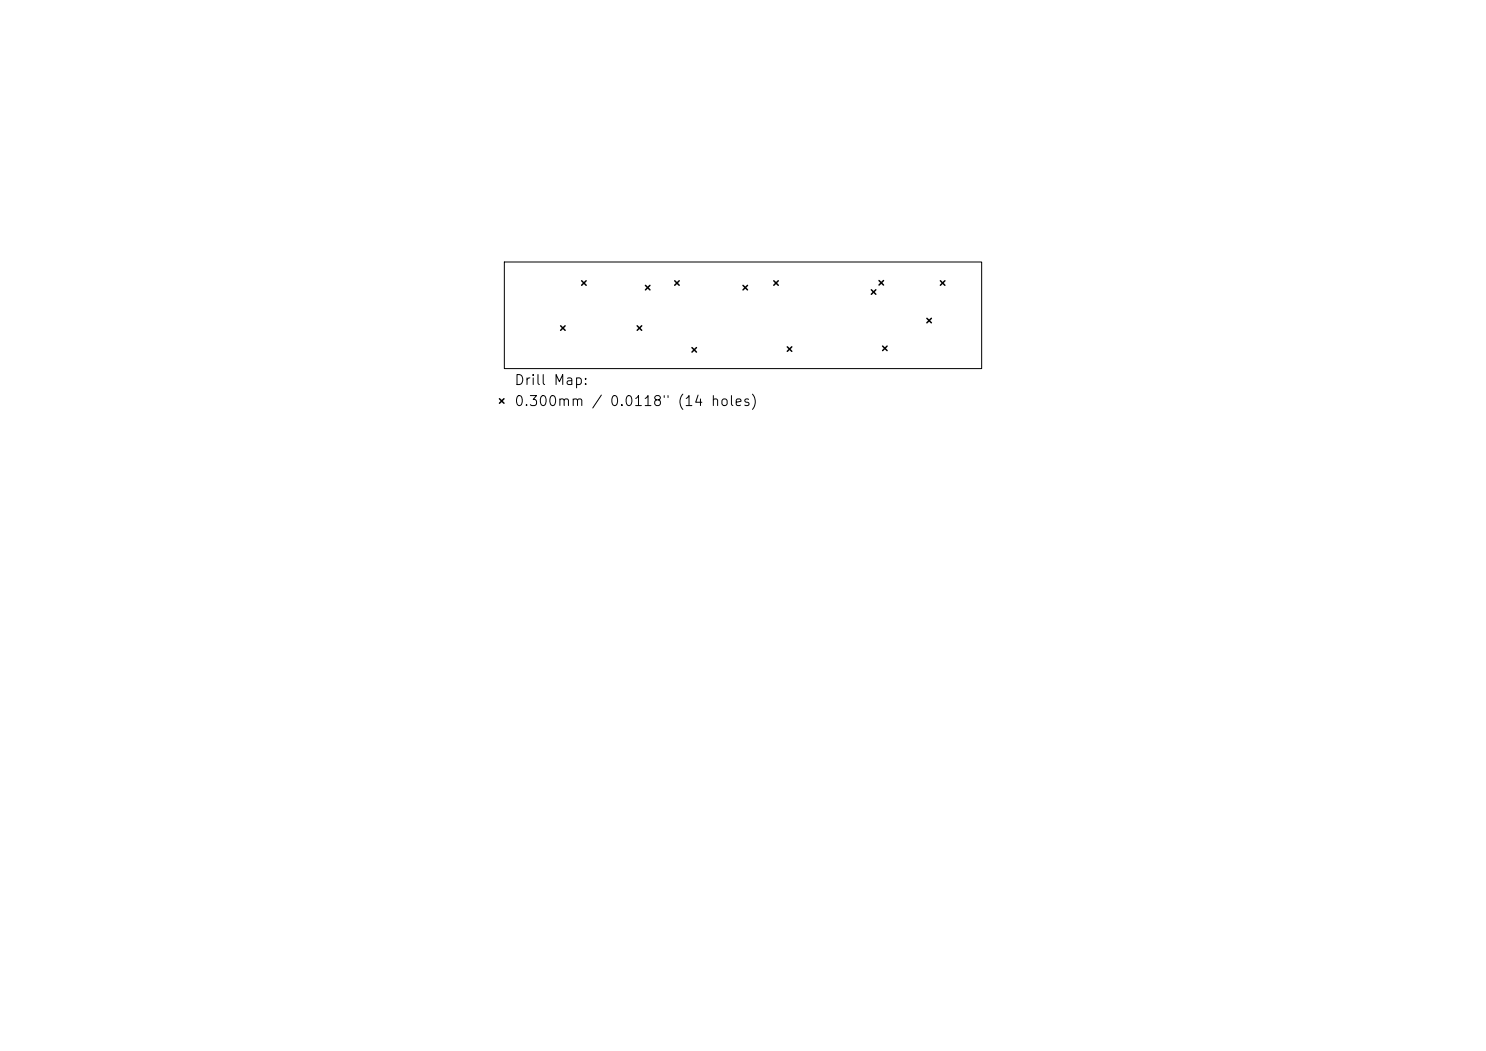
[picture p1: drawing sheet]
<svg xmlns="http://www.w3.org/2000/svg" width="297mm" height="210mm" viewBox="0 0 297 210" stroke-linecap="round" stroke-linejoin="round" font-family="sans-serif">
<defs><g id="words">
<g font-size="2">
<text x="102.7" y="77.4">Drill Map:</text>
<text x="102.7" y="81.6">0.300mm / 0.0118&quot; (14 holes)</text>
</g>
</g></defs>
<path d="M100.8 52.4h95.4v21.3h-95.4z" fill="none" stroke="#000" stroke-width=".2"/>
<g fill="none" stroke="#000" stroke-width=".3">
<path d="M116.3 56.1l.9 .9M117.2 56.1l-.9 .9M129 57l.9 .9M129.9 57l-.9 .9M134.9 56.1l.9 .9M135.8 56.1l-.9 .9M148.5 57l.9 .9M149.4 57l-.9 .9M154.7 56.1l.9 .9M155.6 56.1l-.9 .9M174.2 57.9l.9 .9M175.1 57.9l-.9 .9"/>
<path d="M175.7 56.1l.9 .9M176.6 56.1l-.9 .9M188 56.1l.9 .9M188.9 56.1l-.9 .9M99.8 79.7l.9 .9M100.7 79.7l-.9 .9M112.1 65.1l.9 .9M113 65.1l-.9 .9M127.4 65.1l.9 .9M128.3 65.1l-.9 .9M138.3 69.5l.9 .9M139.2 69.5l-.9 .9"/>
<path d="M157.4 69.3l.9 .9M158.3 69.3l-.9 .9M176.4 69.2l.9 .9M177.3 69.2l-.9 .9M185.3 63.6l.9 .9M186.2 63.6l-.9 .9"/>
</g>
<use href="#words"/>
</svg>
